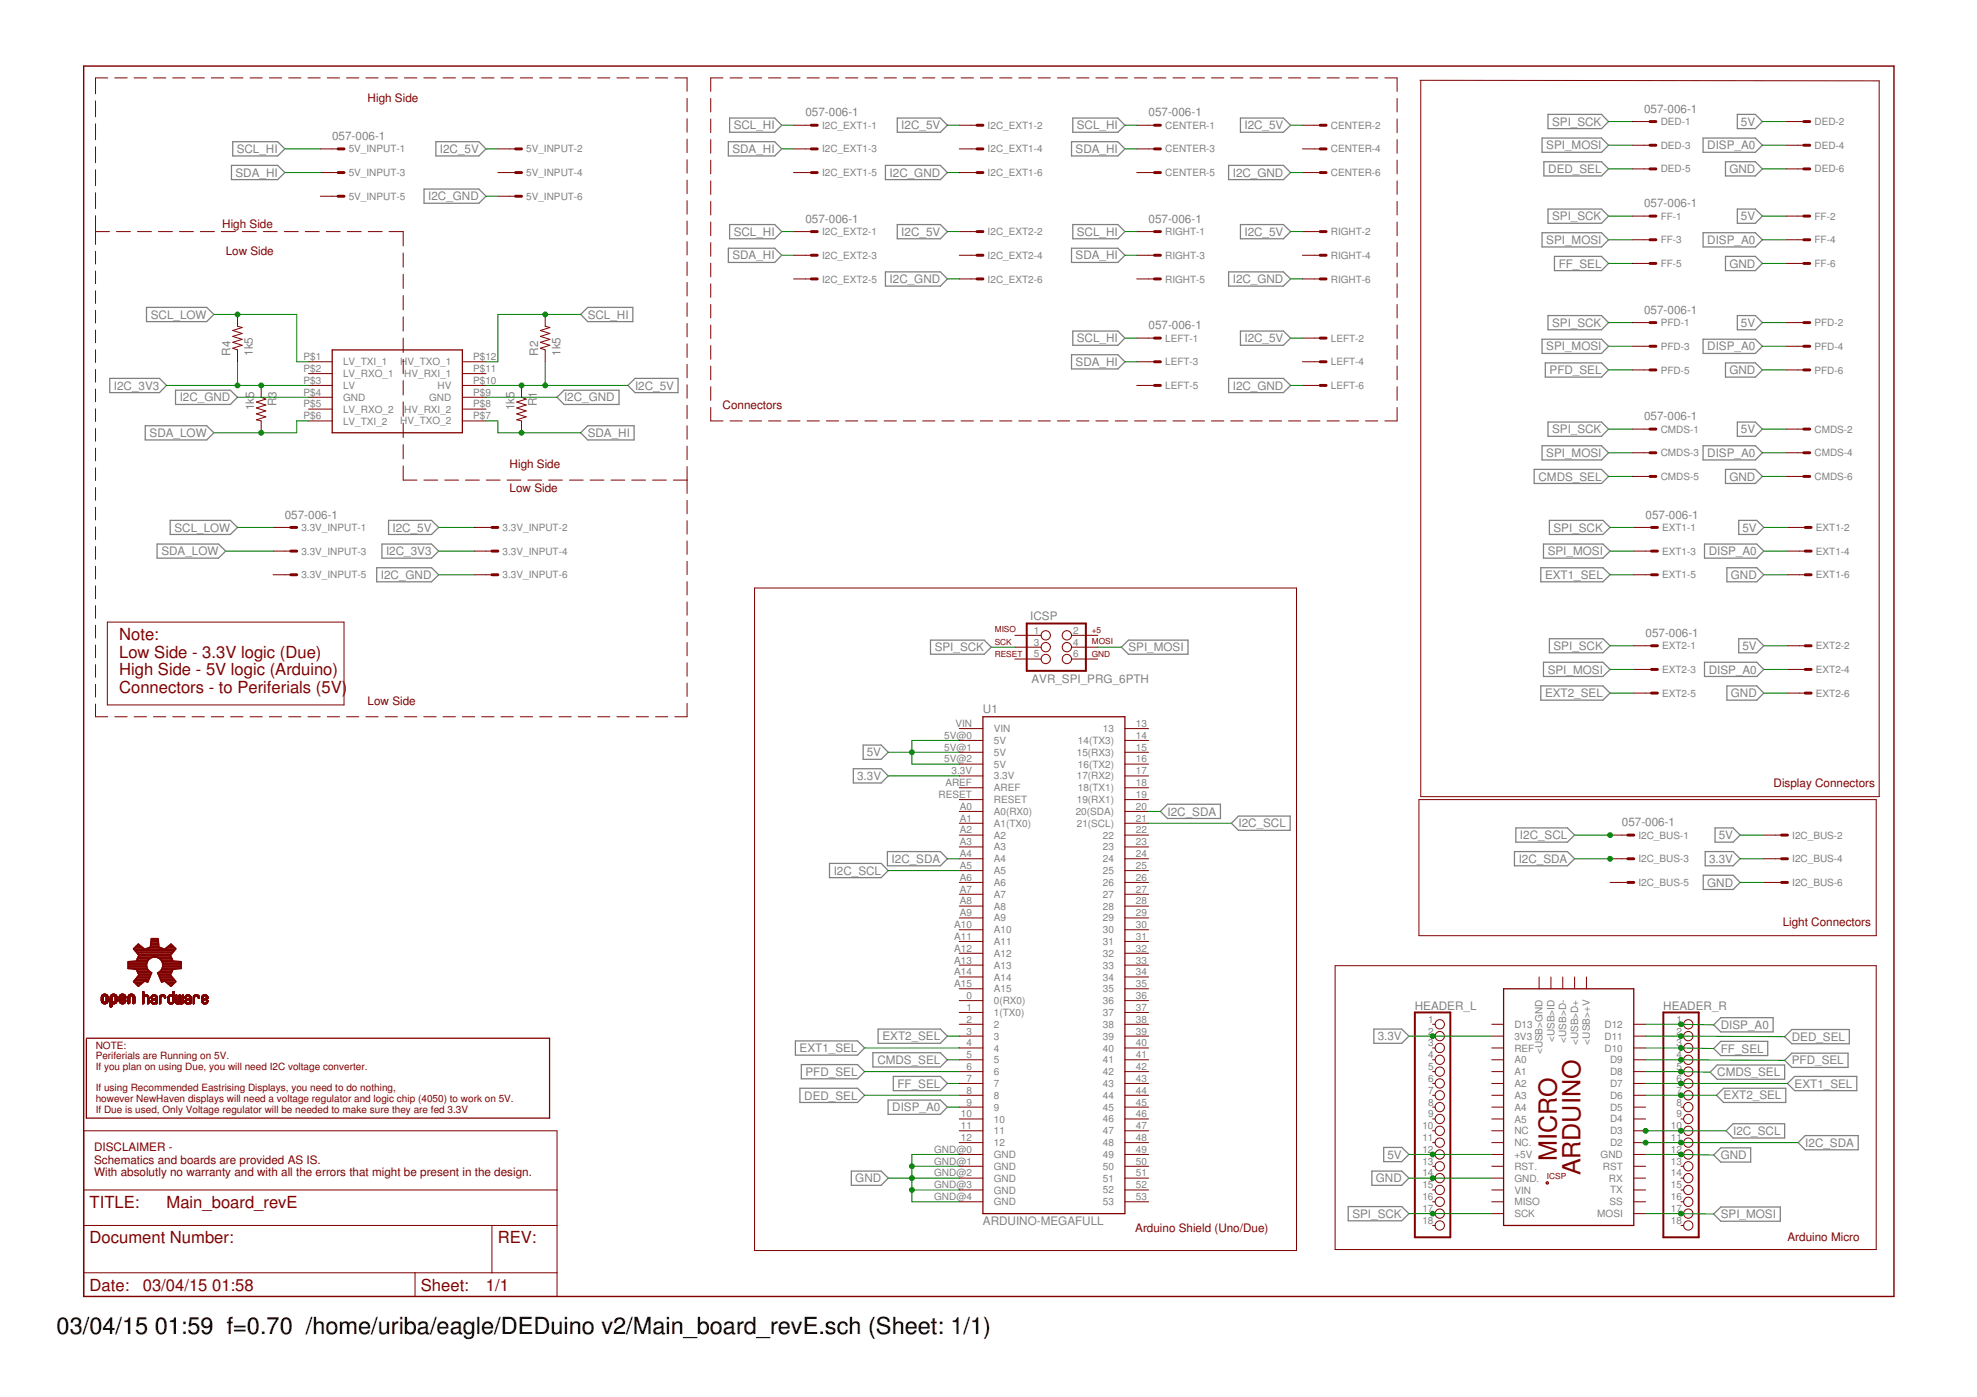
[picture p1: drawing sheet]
<svg xmlns="http://www.w3.org/2000/svg" width="297mm" height="210mm" viewBox="0 0 297 210" stroke-linecap="round" stroke-linejoin="round" font-family="sans-serif">
<defs><g id="words">
<g font-size="3.8" fill="#800000">
<text x="233.9" y="174.5" transform="rotate(-90 233.9 174.5)">MICRO</text>
<text x="237.5" y="176.6" transform="rotate(-90 237.5 176.6)">ARDUINO</text>
</g>
<g font-size="3.5">
<text x="8.5" y="200.4">03/04/15</text>
<text x="23.2" y="200.4">01:59 f=0.70 /home/uriba/eagle/DEDuino v2/Main_board_revE.sch (Sheet: 1/1)</text>
</g>
<g font-size="2.5" fill="#800000">
<text x="17.9" y="96.1">Note:</text>
<text x="17.9" y="98.8">Low Side - 3.3V logic (Due)</text>
<text x="17.9" y="101.5">High Side - 5V logic (Arduino)</text>
<text x="17.9" y="104.1">Connectors - to Periferials (5V)</text>
<text x="13.5" y="181.5">TITLE:</text>
<text x="25" y="181.5">Main_board_revE</text>
<text x="13.5" y="186.8">Document Number:</text>
<text x="74.8" y="186.8">REV:</text>
<text x="13.5" y="193.9">Date:</text>
<text x="21.5" y="193.9">03/04/15</text>
<text x="31.9" y="193.9">01:58</text>
<text x="63.2" y="193.9">Sheet:</text>
<text x="73" y="193.9">1/1</text>
</g>
<g font-size="1.8" fill="#800000">
<text x="55.2" y="15.3">High Side</text>
<text x="33.4" y="34.3">High Side</text>
<text x="33.9" y="38.4">Low Side</text>
<text x="108.6" y="61.5">Connectors</text>
<text x="76.6" y="70.4">High Side</text>
<text x="76.6" y="73.9">Low Side</text>
<text x="55.2" y="105.9">Low Side</text>
<text x="266.5" y="118.3">Display Connectors</text>
<text x="267.8" y="139.2">Light Connectors</text>
<text x="14.1" y="173">DISCLAIMER -</text>
<text x="14.1" y="174.8">Schematics and boards are provided AS IS.</text>
<text x="14.1" y="176.7">With absolutly no warranty and with all the errors that might be present in the design.</text>
<text x="170.6" y="185">Arduino Shield (Uno/Due)</text>
<text x="268.6" y="186.5">Arduino Micro</text>
</g>
<g font-size="1.8" fill="#808080">
<text x="121" y="17.5">057-006-1</text>
<text x="172.6" y="17.5">057-006-1</text>
<text x="247" y="16.9">057-006-1</text>
<text x="35.6" y="23">SCL_HI</text>
<text x="49.9" y="21">057-006-1</text>
<text x="66.1" y="23">I2C_5V</text>
<text x="110" y="23">SDA_HI</text>
<text x="110.2" y="19.4">SCL_HI</text>
<text x="135.4" y="19.4">I2C_5V</text>
<text x="161.6" y="23">SDA_HI</text>
<text x="161.8" y="19.4">SCL_HI</text>
<text x="187" y="19.4">I2C_5V</text>
<text x="232.3" y="22.4">SPI_MOSI</text>
<text x="233.2" y="18.9">SPI_SCK</text>
<text x="256.5" y="22.4">DISP_A0</text>
<text x="261.6" y="18.9">5V</text>
<text x="35.4" y="26.5">SDA_HI</text>
<text x="133.7" y="26.5">I2C_GND</text>
<text x="185.2" y="26.5">I2C_GND</text>
<text x="232.6" y="26">DED_SEL</text>
<text x="259.8" y="26">GND</text>
<text x="64.3" y="30.1">I2C_GND</text>
<text x="110.2" y="35.4">SCL_HI</text>
<text x="121" y="33.5">057-006-1</text>
<text x="135.4" y="35.4">I2C_5V</text>
<text x="161.8" y="35.4">SCL_HI</text>
<text x="172.6" y="33.5">057-006-1</text>
<text x="187" y="35.4">I2C_5V</text>
<text x="233.2" y="33.1">SPI_SCK</text>
<text x="247" y="31.1">057-006-1</text>
<text x="261.6" y="33.1">5V</text>
<text x="110" y="39">SDA_HI</text>
<text x="161.6" y="39">SDA_HI</text>
<text x="232.3" y="36.7">SPI_MOSI</text>
<text x="234.2" y="40.2">FF_SEL</text>
<text x="256.5" y="36.7">DISP_A0</text>
<text x="259.8" y="40.2">GND</text>
<text x="22.7" y="47.9">SCL_LOW</text>
<text x="88.3" y="47.9">SCL_HI</text>
<text x="133.7" y="42.5">I2C_GND</text>
<text x="185.2" y="42.5">I2C_GND</text>
<text x="247" y="47.1">057-006-1</text>
<text x="34.6" y="53.5" transform="rotate(-90 34.6 53.5)">R4</text>
<text x="38" y="53.5" transform="rotate(-90 38 53.5)">1k5</text>
<text x="80.9" y="53.5" transform="rotate(-90 80.9 53.5)">R2</text>
<text x="84.2" y="53.5" transform="rotate(-90 84.2 53.5)">1k5</text>
<text x="161.8" y="51.4">SCL_HI</text>
<text x="172.6" y="49.5">057-006-1</text>
<text x="187" y="51.4">I2C_5V</text>
<text x="232.3" y="52.7">SPI_MOSI</text>
<text x="233.2" y="49.1">SPI_SCK</text>
<text x="256.5" y="52.7">DISP_A0</text>
<text x="261.6" y="49.1">5V</text>
<text x="17.1" y="58.5">I2C_3V3</text>
<text x="95.4" y="58.5">I2C_5V</text>
<text x="161.6" y="55">SDA_HI</text>
<text x="185.2" y="58.5">I2C_GND</text>
<text x="232.8" y="56.2">PFD_SEL</text>
<text x="259.8" y="56.2">GND</text>
<text x="22.5" y="65.7">SDA_LOW</text>
<text x="27" y="60.3">I2C_GND</text>
<text x="38.2" y="61.6" transform="rotate(-90 38.2 61.6)">1k5</text>
<text x="41.5" y="61.1" transform="rotate(-90 41.5 61.1)">R3</text>
<text x="77.3" y="61.6" transform="rotate(-90 77.3 61.6)">1k5</text>
<text x="80.6" y="61.1" transform="rotate(-90 80.6 61.1)">R1</text>
<text x="84.8" y="60.3">I2C_GND</text>
<text x="88.3" y="65.7">SDA_HI</text>
<text x="233.2" y="65.1">SPI_SCK</text>
<text x="247" y="63.1">057-006-1</text>
<text x="261.6" y="65.1">5V</text>
<text x="232.3" y="68.7">SPI_MOSI</text>
<text x="256.5" y="68.7">DISP_A0</text>
<text x="42.8" y="77.9">057-006-1</text>
<text x="231.2" y="72.2">CMDS_SEL</text>
<text x="247.2" y="77.9">057-006-1</text>
<text x="259.8" y="72.2">GND</text>
<text x="24.2" y="83.4">SDA_LOW</text>
<text x="26.2" y="79.9">SCL_LOW</text>
<text x="58" y="83.4">I2C_3V3</text>
<text x="59" y="79.9">I2C_5V</text>
<text x="232.5" y="83.4">SPI_MOSI</text>
<text x="233.4" y="79.9">SPI_SCK</text>
<text x="256.7" y="83.4">DISP_A0</text>
<text x="261.8" y="79.9">5V</text>
<text x="57.2" y="87">I2C_GND</text>
<text x="232.1" y="87">EXT1_SEL</text>
<text x="260.1" y="87">GND</text>
<text x="154.8" y="93.2">ICSP</text>
<text x="247.2" y="95.7">057-006-1</text>
<text x="140.4" y="97.9">SPI_SCK</text>
<text x="169.5" y="97.9">SPI_MOSI</text>
<text x="232.5" y="101.2">SPI_MOSI</text>
<text x="233.4" y="97.7">SPI_SCK</text>
<text x="256.7" y="101.2">DISP_A0</text>
<text x="261.8" y="97.7">5V</text>
<text x="147.7" y="107.2">U1</text>
<text x="155" y="102.6">AVR_SPI_PRG_6PTH</text>
<text x="232.1" y="104.8">EXT2_SEL</text>
<text x="260.1" y="104.8">GND</text>
<text x="130.2" y="113.7">5V</text>
<text x="128.8" y="117.2">3.3V</text>
<text x="175.4" y="122.5">I2C_SDA</text>
<text x="186.1" y="124.3">I2C_SCL</text>
<text x="243.7" y="124.1">057-006-1</text>
<text x="125.3" y="131.4">I2C_SCL</text>
<text x="134" y="129.7">I2C_SDA</text>
<text x="228.2" y="129.7">I2C_SDA</text>
<text x="228.4" y="126.1">I2C_SCL</text>
<text x="256.8" y="129.7">3.3V</text>
<text x="258.2" y="126.1">5V</text>
<text x="256.5" y="133.2">GND</text>
<text x="212.6" y="151.7">HEADER_L</text>
<text x="249.9" y="151.7">HEADER_R</text>
<text x="258.5" y="154.6">DISP_A0</text>
<text x="120.1" y="158.1">EXT1_SEL</text>
<text x="121" y="161.6">PFD_SEL</text>
<text x="131.8" y="159.9">CMDS_SEL</text>
<text x="132.6" y="156.3">EXT2_SEL</text>
<text x="207" y="156.3">3.3V</text>
<text x="258" y="161.7">CMDS_SEL</text>
<text x="258.5" y="158.2">FF_SEL</text>
<text x="269.2" y="156.4">DED_SEL</text>
<text x="269.2" y="159.9">PFD_SEL</text>
<text x="120.8" y="165.2">DED_SEL</text>
<text x="134.1" y="167">DISP_A0</text>
<text x="134.8" y="163.4">FF_SEL</text>
<text x="259" y="165.2">EXT2_SEL</text>
<text x="269.6" y="163.4">EXT1_SEL</text>
<text x="260.4" y="170.5">I2C_SCL</text>
<text x="271.2" y="172.3">I2C_SDA</text>
<text x="128.5" y="177.6">GND</text>
<text x="206.7" y="177.6">GND</text>
<text x="208.5" y="174.1">5V</text>
<text x="258.5" y="174.2">GND</text>
<text x="147.7" y="184.1">ARDUINO-MEGAFULL</text>
<text x="203.2" y="183">SPI_SCK</text>
<text x="258.5" y="183">SPI_MOSI</text>
</g>
<g font-size="1.5" fill="#808080">
<text x="52.4" y="22.9">5V_INPUT-1</text>
<text x="79.1" y="22.9">5V_INPUT-2</text>
<text x="123.5" y="19.3">I2C_EXT1-1</text>
<text x="123.5" y="22.9">I2C_EXT1-3</text>
<text x="148.4" y="19.3">I2C_EXT1-2</text>
<text x="148.4" y="22.9">I2C_EXT1-4</text>
<text x="175.1" y="19.3">CENTER-1</text>
<text x="175.1" y="22.9">CENTER-3</text>
<text x="199.9" y="19.3">CENTER-2</text>
<text x="199.9" y="22.9">CENTER-4</text>
<text x="249.5" y="18.8">DED-1</text>
<text x="249.5" y="22.3">DED-3</text>
<text x="272.6" y="18.8">DED-2</text>
<text x="272.6" y="22.3">DED-4</text>
<text x="52.4" y="26.5">5V_INPUT-3</text>
<text x="79.1" y="26.5">5V_INPUT-4</text>
<text x="123.5" y="26.5">I2C_EXT1-5</text>
<text x="148.4" y="26.5">I2C_EXT1-6</text>
<text x="175.1" y="26.5">CENTER-5</text>
<text x="199.9" y="26.5">CENTER-6</text>
<text x="249.5" y="25.9">DED-5</text>
<text x="272.6" y="25.9">DED-6</text>
<text x="52.4" y="30">5V_INPUT-5</text>
<text x="79.1" y="30">5V_INPUT-6</text>
<text x="123.5" y="35.3">I2C_EXT2-1</text>
<text x="148.4" y="35.3">I2C_EXT2-2</text>
<text x="175.1" y="35.3">RIGHT-1</text>
<text x="199.9" y="35.3">RIGHT-2</text>
<text x="249.5" y="33">FF-1</text>
<text x="272.6" y="33">FF-2</text>
<text x="123.5" y="38.9">I2C_EXT2-3</text>
<text x="148.4" y="38.9">I2C_EXT2-4</text>
<text x="175.1" y="38.9">RIGHT-3</text>
<text x="199.9" y="38.9">RIGHT-4</text>
<text x="249.5" y="36.6">FF-3</text>
<text x="249.5" y="40.1">FF-5</text>
<text x="272.6" y="36.6">FF-4</text>
<text x="272.6" y="40.1">FF-6</text>
<text x="123.5" y="42.5">I2C_EXT2-5</text>
<text x="148.4" y="42.5">I2C_EXT2-6</text>
<text x="175.1" y="42.5">RIGHT-5</text>
<text x="199.9" y="42.5">RIGHT-6</text>
<text x="175.1" y="51.3">LEFT-1</text>
<text x="199.9" y="51.3">LEFT-2</text>
<text x="249.5" y="49">PFD-1</text>
<text x="249.5" y="52.6">PFD-3</text>
<text x="272.6" y="49">PFD-2</text>
<text x="272.6" y="52.6">PFD-4</text>
<text x="45.6" y="54.1">P$1</text>
<text x="45.6" y="57.7">P$3</text>
<text x="45.6" y="55.9">P$2</text>
<text x="45.6" y="59.4">P$4</text>
<text x="51.5" y="54.9">LV_TXI_1</text>
<text x="51.5" y="58.5">LV</text>
<text x="51.5" y="56.7">LV_RXO_1</text>
<text x="60.1" y="54.9">HV_TXO_1</text>
<text x="60.7" y="56.7">HV_RXI_1</text>
<text x="65.7" y="58.4">HV</text>
<text x="71.1" y="54.1">P$12</text>
<text x="71.1" y="55.9">P$11</text>
<text x="71.1" y="57.7">P$10</text>
<text x="71.1" y="59.4">P$9</text>
<text x="175.1" y="54.9">LEFT-3</text>
<text x="175.1" y="58.5">LEFT-5</text>
<text x="199.9" y="54.9">LEFT-4</text>
<text x="199.9" y="58.5">LEFT-6</text>
<text x="249.5" y="56.1">PFD-5</text>
<text x="272.6" y="56.1">PFD-6</text>
<text x="45.6" y="61.2">P$5</text>
<text x="45.6" y="63">P$6</text>
<text x="51.5" y="60.2">GND</text>
<text x="51.5" y="62">LV_RXO_2</text>
<text x="51.5" y="63.8">LV_TXI_2</text>
<text x="60.1" y="63.8">HV_TXO_2</text>
<text x="60.7" y="62">HV_RXI_2</text>
<text x="64.5" y="60.2">GND</text>
<text x="71.1" y="61.2">P$8</text>
<text x="71.1" y="63">P$7</text>
<text x="249.5" y="65">CMDS-1</text>
<text x="272.6" y="65">CMDS-2</text>
<text x="249.5" y="68.6">CMDS-3</text>
<text x="272.6" y="68.6">CMDS-4</text>
<text x="249.5" y="72.1">CMDS-5</text>
<text x="272.6" y="72.1">CMDS-6</text>
<text x="45.3" y="79.8">3.3V_INPUT-1</text>
<text x="45.3" y="83.3">3.3V_INPUT-3</text>
<text x="75.5" y="79.8">3.3V_INPUT-2</text>
<text x="75.5" y="83.3">3.3V_INPUT-4</text>
<text x="249.7" y="79.8">EXT1-1</text>
<text x="249.7" y="83.3">EXT1-3</text>
<text x="272.8" y="79.8">EXT1-2</text>
<text x="272.8" y="83.3">EXT1-4</text>
<text x="45.3" y="86.9">3.3V_INPUT-5</text>
<text x="75.5" y="86.9">3.3V_INPUT-6</text>
<text x="249.7" y="86.9">EXT1-5</text>
<text x="272.8" y="86.9">EXT1-6</text>
<text x="155.4" y="95.2">1</text>
<text x="161.2" y="95.2">2</text>
<text x="155.4" y="97">3</text>
<text x="155.4" y="98.8">5</text>
<text x="161.2" y="97">4</text>
<text x="161.2" y="98.8">6</text>
<text x="249.7" y="97.6">EXT2-1</text>
<text x="249.7" y="101.1">EXT2-3</text>
<text x="272.8" y="97.6">EXT2-2</text>
<text x="272.8" y="101.1">EXT2-4</text>
<text x="249.7" y="104.7">EXT2-5</text>
<text x="272.8" y="104.7">EXT2-6</text>
<text x="141.9" y="111">5V@0</text>
<text x="141.9" y="112.8">5V@1</text>
<text x="143.5" y="109.2">VIN</text>
<text x="149.3" y="111.8">5V</text>
<text x="149.3" y="113.6">5V</text>
<text x="149.3" y="110">VIN</text>
<text x="161.8" y="113.5">15(RX3)</text>
<text x="162" y="111.8">14(TX3)</text>
<text x="165.7" y="110">13</text>
<text x="170.7" y="109.2">13</text>
<text x="170.7" y="112.8">15</text>
<text x="170.7" y="111">14</text>
<text x="141" y="119.9">RESET</text>
<text x="141.9" y="114.6">5V@2</text>
<text x="142" y="118.1">AREF</text>
<text x="143" y="116.3">3.3V</text>
<text x="149.3" y="115.3">5V</text>
<text x="149.3" y="117.1">3.3V</text>
<text x="149.3" y="118.9">AREF</text>
<text x="161.8" y="117.1">17(RX2)</text>
<text x="162" y="115.3">16(TX2)</text>
<text x="162" y="118.9">18(TX1)</text>
<text x="170.7" y="114.6">16</text>
<text x="170.7" y="116.3">17</text>
<text x="170.7" y="118.1">18</text>
<text x="170.7" y="119.9">19</text>
<text x="144.2" y="121.7">A0</text>
<text x="144.2" y="123.4">A1</text>
<text x="144.2" y="125.2">A2</text>
<text x="149.3" y="120.7">RESET</text>
<text x="149.3" y="122.4">A0(RX0)</text>
<text x="149.3" y="124.2">A1(TX0)</text>
<text x="161.6" y="122.4">20(SDA)</text>
<text x="161.8" y="124.2">21(SCL)</text>
<text x="161.8" y="120.7">19(RX1)</text>
<text x="165.7" y="126">22</text>
<text x="170.7" y="125.2">22</text>
<text x="170.7" y="123.4">21</text>
<text x="170.7" y="121.7">20</text>
<text x="144.2" y="127">A3</text>
<text x="144.2" y="128.8">A4</text>
<text x="144.2" y="130.6">A5</text>
<text x="149.3" y="126">A2</text>
<text x="149.3" y="127.8">A3</text>
<text x="149.3" y="129.6">A4</text>
<text x="149.3" y="131.3">A5</text>
<text x="165.7" y="127.8">23</text>
<text x="165.7" y="129.5">24</text>
<text x="165.7" y="131.3">25</text>
<text x="170.7" y="127">23</text>
<text x="170.7" y="128.8">24</text>
<text x="170.7" y="130.6">25</text>
<text x="246.2" y="126">I2C_BUS-1</text>
<text x="246.2" y="129.6">I2C_BUS-3</text>
<text x="269.3" y="126">I2C_BUS-2</text>
<text x="269.3" y="129.6">I2C_BUS-4</text>
<text x="144.2" y="132.3">A6</text>
<text x="144.2" y="134.1">A7</text>
<text x="144.2" y="135.9">A8</text>
<text x="144.2" y="137.7">A9</text>
<text x="149.3" y="133.1">A6</text>
<text x="149.3" y="134.9">A7</text>
<text x="149.3" y="136.7">A8</text>
<text x="165.7" y="133.1">26</text>
<text x="165.7" y="134.9">27</text>
<text x="165.7" y="136.7">28</text>
<text x="170.7" y="132.3">26</text>
<text x="170.7" y="134.1">27</text>
<text x="170.7" y="135.9">28</text>
<text x="170.7" y="137.7">29</text>
<text x="246.2" y="133.1">I2C_BUS-5</text>
<text x="269.3" y="133.1">I2C_BUS-6</text>
<text x="143.4" y="139.4">A10</text>
<text x="143.4" y="141.2">A11</text>
<text x="143.4" y="143">A12</text>
<text x="149.3" y="138.4">A9</text>
<text x="149.3" y="140.2">A10</text>
<text x="149.3" y="142">A11</text>
<text x="149.3" y="143.8">A12</text>
<text x="165.7" y="138.4">29</text>
<text x="165.7" y="140.2">30</text>
<text x="165.7" y="142">31</text>
<text x="165.7" y="143.8">32</text>
<text x="170.7" y="139.4">30</text>
<text x="170.7" y="141.2">31</text>
<text x="170.7" y="143">32</text>
<text x="143.4" y="144.8">A13</text>
<text x="143.4" y="146.6">A14</text>
<text x="143.4" y="148.3">A15</text>
<text x="149.3" y="145.6">A13</text>
<text x="149.3" y="147.3">A14</text>
<text x="149.3" y="149.1">A15</text>
<text x="165.7" y="145.5">33</text>
<text x="165.7" y="147.3">34</text>
<text x="165.7" y="149.1">35</text>
<text x="170.7" y="144.8">33</text>
<text x="170.7" y="146.6">34</text>
<text x="170.7" y="148.3">35</text>
<text x="145.2" y="151.9">1</text>
<text x="145.2" y="153.7">2</text>
<text x="145.2" y="155.4">3</text>
<text x="145.2" y="150.1">0</text>
<text x="149.3" y="152.7">1(TX0)</text>
<text x="149.3" y="154.4">2</text>
<text x="149.3" y="150.9">0(RX0)</text>
<text x="165.7" y="150.9">36</text>
<text x="165.7" y="152.7">37</text>
<text x="165.7" y="154.4">38</text>
<text x="170.7" y="150.1">36</text>
<text x="170.7" y="151.9">37</text>
<text x="170.7" y="153.7">38</text>
<text x="170.7" y="155.4">39</text>
<text x="214.6" y="153.7">1</text>
<text x="214.6" y="155.4">2</text>
<text x="227.5" y="154.4">D13</text>
<text x="241.1" y="154.4">D12</text>
<text x="251.9" y="153.7">1</text>
<text x="251.9" y="155.4">2</text>
<text x="145.2" y="157.2">4</text>
<text x="145.2" y="159">5</text>
<text x="145.2" y="160.8">6</text>
<text x="149.3" y="156.2">3</text>
<text x="149.3" y="158">4</text>
<text x="149.3" y="159.8">5</text>
<text x="149.3" y="161.6">6</text>
<text x="165.7" y="158">40</text>
<text x="165.7" y="156.2">39</text>
<text x="165.7" y="159.8">41</text>
<text x="165.7" y="161.5">42</text>
<text x="170.7" y="157.2">40</text>
<text x="170.7" y="159">41</text>
<text x="170.7" y="160.8">42</text>
<text x="214.6" y="157.2">3</text>
<text x="214.6" y="159">4</text>
<text x="214.6" y="160.8">5</text>
<text x="227.5" y="161.6">A1</text>
<text x="227.5" y="159.8">A0</text>
<text x="227.5" y="158">REF</text>
<text x="227.5" y="156.2">3V3</text>
<text x="231.8" y="158.4" transform="rotate(-90 231.8 158.4)">&lt;USB&gt;GND</text>
<text x="233.5" y="156.6" transform="rotate(-90 233.5 156.6)">&lt;USB&gt;ID</text>
<text x="235.3" y="156.6" transform="rotate(-90 235.3 156.6)">&lt;USB&gt;D-</text>
<text x="237.1" y="157" transform="rotate(-90 237.1 157)">&lt;USB&gt;D+</text>
<text x="238.9" y="156.9" transform="rotate(-90 238.9 156.9)">&lt;USB&gt;+V</text>
<text x="241.1" y="156.2">D11</text>
<text x="241.1" y="158">D10</text>
<text x="241.9" y="159.8">D9</text>
<text x="241.9" y="161.5">D8</text>
<text x="251.9" y="157.2">3</text>
<text x="251.9" y="159">4</text>
<text x="251.9" y="160.8">5</text>
<text x="144.4" y="167.9">10</text>
<text x="145.2" y="162.6">7</text>
<text x="145.2" y="164.3">8</text>
<text x="145.2" y="166.1">9</text>
<text x="149.3" y="163.3">7</text>
<text x="149.3" y="165.1">8</text>
<text x="149.3" y="166.9">9</text>
<text x="165.7" y="163.3">43</text>
<text x="165.7" y="165.1">44</text>
<text x="165.7" y="166.9">45</text>
<text x="170.7" y="162.6">43</text>
<text x="170.7" y="164.3">44</text>
<text x="170.7" y="166.1">45</text>
<text x="170.7" y="167.9">46</text>
<text x="214.6" y="162.6">6</text>
<text x="214.6" y="164.3">7</text>
<text x="214.6" y="166.1">8</text>
<text x="214.6" y="167.9">9</text>
<text x="227.5" y="166.9">A4</text>
<text x="227.5" y="165.1">A3</text>
<text x="227.5" y="163.3">A2</text>
<text x="241.9" y="163.3">D7</text>
<text x="241.9" y="165.1">D6</text>
<text x="241.9" y="166.9">D5</text>
<text x="251.9" y="162.6">6</text>
<text x="251.9" y="164.3">7</text>
<text x="251.9" y="166.1">8</text>
<text x="251.9" y="167.9">9</text>
<text x="140.4" y="173.2">GND@0</text>
<text x="144.4" y="169.7">11</text>
<text x="144.4" y="171.4">12</text>
<text x="149.3" y="168.7">10</text>
<text x="149.3" y="170.4">11</text>
<text x="149.3" y="172.2">12</text>
<text x="149.3" y="174">GND</text>
<text x="165.7" y="168.7">46</text>
<text x="165.7" y="170.4">47</text>
<text x="165.7" y="172.2">48</text>
<text x="165.7" y="174">49</text>
<text x="170.7" y="169.7">47</text>
<text x="170.7" y="171.4">48</text>
<text x="170.7" y="173.2">49</text>
<text x="213.7" y="169.7">10</text>
<text x="213.7" y="171.4">11</text>
<text x="213.7" y="173.2">12</text>
<text x="227.5" y="174">+5V</text>
<text x="227.5" y="168.7">A5</text>
<text x="227.5" y="172.2">NC.</text>
<text x="227.5" y="170.4">NC</text>
<text x="240.5" y="174">GND</text>
<text x="241.9" y="168.7">D4</text>
<text x="241.9" y="170.4">D3</text>
<text x="241.9" y="172.2">D2</text>
<text x="251" y="169.7">10</text>
<text x="251" y="171.4">11</text>
<text x="251" y="173.2">12</text>
<text x="140.4" y="175">GND@1</text>
<text x="140.4" y="176.8">GND@2</text>
<text x="140.4" y="178.5">GND@3</text>
<text x="149.3" y="175.8">GND</text>
<text x="149.3" y="177.6">GND</text>
<text x="149.3" y="179.3">GND</text>
<text x="165.7" y="179.3">52</text>
<text x="165.7" y="177.5">51</text>
<text x="165.7" y="175.8">50</text>
<text x="170.7" y="178.5">52</text>
<text x="170.7" y="176.8">51</text>
<text x="170.7" y="175">50</text>
<text x="213.7" y="175">13</text>
<text x="213.7" y="176.8">14</text>
<text x="213.7" y="178.5">15</text>
<text x="227.5" y="175.8">RST.</text>
<text x="227.5" y="177.6">GND.</text>
<text x="227.5" y="179.3">VIN</text>
<text x="240.8" y="175.8">RST</text>
<text x="241.7" y="177.5">RX</text>
<text x="241.9" y="179.3">TX</text>
<text x="251" y="175">13</text>
<text x="251" y="176.8">14</text>
<text x="251" y="178.5">15</text>
<text x="140.4" y="180.3">GND@4</text>
<text x="149.3" y="181.1">GND</text>
<text x="165.7" y="181.1">53</text>
<text x="170.7" y="180.3">53</text>
<text x="213.7" y="180.3">16</text>
<text x="213.7" y="182.1">17</text>
<text x="213.7" y="183.9">18</text>
<text x="227.5" y="181.1">MISO</text>
<text x="227.5" y="182.9">SCK</text>
<text x="240" y="182.9">MOSI</text>
<text x="241.8" y="181.1">SS</text>
<text x="251" y="180.3">16</text>
<text x="251" y="182.1">17</text>
<text x="251" y="183.9">18</text>
</g>
<g font-size="1.5" fill="#800000">
<text x="14.4" y="157.6">NOTE:</text>
<text x="14.4" y="159.2">Periferials are Running on 5V.</text>
<text x="14.4" y="160.8">If you plan on using Due, you will need I2C voltage converter.</text>
<text x="14.4" y="164">If using Recommended Eastrising Displays, you need to do nothing,</text>
<text x="14.4" y="165.6">however NewHaven displays will need a voltage regulator and logic chip (4050) to work on 5V.</text>
<text x="14.4" y="167.2">If Due is used, Only Voltage regulator will be needed to make sure they are fed 3.3V</text>
</g>
<g font-size="1.2" fill="#800000">
<text x="149.5" y="94.9">MISO</text>
<text x="164" y="95.1">+5</text>
<text x="149.5" y="98.7">RESET</text>
<text x="149.5" y="96.9">SCK</text>
<text x="164" y="96.8">MOSI</text>
<text x="164" y="98.7">GND</text>
<text x="232.4" y="177.2">ICSP</text>
</g>
</g></defs>
<g fill="none" stroke="#808080" stroke-width=".19">
<path d="M109.6 17.7h6.8l1.1 1.1-1.1 1.1h-6.8zM134.8 17.7h6.5l1 1.1-1 1.1h-6.5zM161.2 17.7h6.8l1 1.1-1 1.1h-6.8zM186.4 17.7h6.4l1.1 1.1-1.1 1.1h-6.4zM232.6 17.2h8l1.1 1.1-1.1 1h-8zM261 17.2h2.7l1.1 1.1-1.1 1h-2.7zM34.8 24.8h6.9l1.1 1.1-1.1 1.1h-6.9zM35 21.3h6.7l1.1 1.1-1.1 1h-6.7zM63.7 28.4h8.2l1.1 1.1-1.1 1h-8.2zM65.5 21.3h6.4l1.1 1.1-1.1 1h-6.4zM109.4 21.3h7l1.1 1.1-1.1 1h-7zM109.4 37.3h7l1.1 1.1-1.1 1h-7z"/>
<path d="M109.6 33.7h6.8l1.1 1.1-1.1 1.1h-6.8zM133 24.8h8.3l1 1.1-1 1.1h-8.3zM134.8 33.7h6.5l1 1.1-1 1.1h-6.5zM161 21.3h7l1 1.1-1 1h-7zM161 37.3h7l1 1.1-1 1h-7zM161.2 33.7h6.8l1 1.1-1 1.1h-6.8zM184.6 24.8h8.2l1.1 1.1-1.1 1.1h-8.2zM186.4 33.7h6.4l1.1 1.1-1.1 1.1h-6.4zM231.7 20.7h8.9l1.1 1.1-1.1 1.1h-8.9zM231.7 35h8.9l1.1 1-1.1 1.1h-8.9zM232 24.3h8.6l1.1 1.1-1.1 1h-8.6zM232.6 31.4h8l1.1 1.1-1.1 1h-8z"/>
<path d="M233.6 38.5h7l1.1 1.1-1.1 1.1h-7zM255.9 20.7h7.8l1.1 1.1-1.1 1.1h-7.8zM255.9 35h7.8l1.1 1-1.1 1.1h-7.8zM259.2 24.3h4.5l1.1 1.1-1.1 1h-4.5zM259.2 38.5h4.5l1.1 1.1-1.1 1.1h-4.5zM261 31.4h2.7l1.1 1.1-1.1 1h-2.7zM16.5 56.9h7.5l1 1-1 1.1h-7.5zM22 46.2h9.1l1 1-1 1.1h-9.1zM26.4 58.6h8.2l1.1 1.1-1.1 1.1h-8.2zM83.7 59.7l1.1-1.1h8.2v2.2h-8.2zM87.2 47.2l1.1-1h6.8v2.1h-6.8zM94.3 57.9l1.1-1h6.5v2.1h-6.5z"/>
<path d="M133 40.9h8.3l1 1-1 1.1h-8.3zM161 53.3h7l1 1.1-1 1h-7zM161.2 49.7h6.8l1 1.1-1 1.1h-6.8zM184.6 56.9h8.2l1.1 1-1.1 1.1h-8.2zM184.6 40.9h8.2l1.1 1-1.1 1.1h-8.2zM186.4 49.7h6.4l1.1 1.1-1.1 1.1h-6.4zM231.7 51h8.9l1.1 1-1.1 1.1h-8.9zM232.2 54.5h8.4l1.1 1.1-1.1 1.1h-8.4zM232.6 47.4h8l1.1 1.1-1.1 1.1h-8zM255.9 51h7.8l1.1 1-1.1 1.1h-7.8zM259.2 54.5h4.5l1.1 1.1-1.1 1.1h-4.5zM261 47.4h2.7l1.1 1.1-1.1 1.1h-2.7z"/>
<path d="M21.8 64h9.3l1 1-1 1.1h-9.3zM25.6 78.2h9l1.1 1-1.1 1.1h-9zM58.4 78.2h6.4l1.1 1-1.1 1.1h-6.4zM87.2 65l1.1-1h7v2.1h-7zM230.5 70.5h10.1l1.1 1.1-1.1 1h-10.1zM231.7 67h8.9l1.1 1-1.1 1.1h-8.9zM232.6 63.4h8l1.1 1.1-1.1 1.1h-8zM232.8 78.2h8l1.1 1-1.1 1.1h-8zM255.9 67h7.8l1.1 1-1.1 1.1h-7.8zM259.2 70.5h4.5l1.1 1.1-1.1 1h-4.5zM261 63.4h2.7l1.1 1.1-1.1 1.1h-2.7zM261.2 78.2h2.7l1.1 1-1.1 1.1h-2.7z"/>
<path d="M23.6 81.7h9.2l1.1 1.1-1.1 1.1h-9.2zM56.6 85.3h8.2l1.1 1.1-1.1 1h-8.2zM57.4 81.7h7.4l1.1 1.1-1.1 1.1h-7.4zM139.8 96.2h8.1l1 1-1 1.1h-8.1zM168.5 97.2l1-1h9v2.1h-9zM231.5 85.3h9.3l1.1 1.1-1.1 1h-9.3zM231.9 81.7h8.9l1.1 1.1-1.1 1.1h-8.9zM231.9 99.5h8.9l1.1 1.1-1.1 1h-8.9zM232.8 96h8l1.1 1-1.1 1.1h-8zM256.1 81.7h7.8l1.1 1.1-1.1 1.1h-7.8zM256.1 99.5h7.8l1.1 1.1-1.1 1h-7.8zM259.5 85.3h4.4l1.1 1.1-1.1 1h-4.4z"/>
<path d="M261.2 96h2.7l1.1 1-1.1 1.1h-2.7zM128.2 115.5h4.2l1.1 1.1-1.1 1h-4.2zM129.7 112h2.7l1.1 1-1.1 1.1h-2.7zM231.5 103.1h9.3l1.1 1-1.1 1.1h-9.3zM259.5 103.1h4.4l1.1 1-1.1 1.1h-4.4zM124.6 129.7h7.8l1.1 1.1-1.1 1.1h-7.8zM133.3 128h8l1 1-1 1.1h-8zM175.4 120.8h8v2.2h-8l-1.1-1.1zM186.1 122.6h7.7v2.2h-7.7l-1.1-1.1zM227.5 128h8l1.1 1-1.1 1.1h-8zM227.8 124.4h7.7l1.1 1.1-1.1 1h-7.7zM255.9 131.5h4.5l1.1 1.1-1.1 1h-4.5z"/>
<path d="M256.2 128h4.2l1.1 1-1.1 1.1h-4.2zM257.7 124.4h2.7l1.1 1.1-1.1 1h-2.7zM119.5 156.4h9.3l1.1 1.1-1.1 1h-9.3zM120.4 160h8.4l1.1 1-1.1 1.1h-8.4zM131.1 158.2h10.2l1 1-1 1.1h-10.2zM131.9 154.6h9.4l1 1.1-1 1.1h-9.4zM206.4 154.6h4.2l1.1 1.1-1.1 1.1h-4.2zM257.5 157.5l1.1-1h7v2.1h-7zM258.6 152.9h7.8v2.1h-7.8l-1.1-1zM268.1 155.8l1.1-1.1h8.7v2.1h-8.7zM268.1 159.3l1.1-1.1h8.5v2.2h-8.5zM120.2 163.5h8.6l1.1 1.1-1.1 1.1h-8.6z"/>
<path d="M127.9 176h4.5l1.1 1-1.1 1.1h-4.5zM133.4 165.3h7.9l1 1-1 1.1h-7.9zM134.2 161.7h7.1l1 1.1-1 1.1h-7.1zM206.1 176h4.5l1.1 1-1.1 1.1h-4.5zM207.9 172.4h2.7l1.1 1.1-1.1 1h-2.7zM257.5 173.5l1.1-1h4.4v2.1h-4.4zM257.9 164.6l1.1-1.1h9.3v2.2h-9.3zM258 160h10.1v2.2h-10.1l-1.1-1.1zM260.4 168.8h7.7v2.2h-7.7l-1.1-1.1zM268.6 162.8l1-1.1h9.4v2.2h-9.4zM270.2 171.7l1-1.1h8v2.2h-8zM202.6 181.3h8l1.1 1.1-1.1 1h-8z"/>
<path d="M257.5 182.4l1.1-1h8.9v2.1h-8.9z"/>
</g>
<g fill="none" stroke="#800000" stroke-width=".15">
<path d="M14.4 15.2v2.3M14.4 18.6v2.4M16.2 11.7h-1.8v2.4M17.3 11.7h1.8M20.2 11.7h1.8M23.1 11.7h1.8M26 11.7h1.8M28.9 11.7h1.8M31.7 11.7h1.9M34.6 11.7h1.9M37.6 11.7h1.8M40.5 11.7h1.8"/>
<path d="M43.4 11.7h1.8M46.3 11.7h1.8M49.2 11.7h1.8M52.1 11.7h1.8M55 11.7h1.8M57.9 11.7h1.8M60.8 11.7h1.8M63.7 11.7h1.8M66.6 11.7h1.8M69.5 11.7h1.8M72.4 11.7h1.8M75.3 11.7h1.8"/>
<path d="M78.2 11.7h1.8M81.1 11.7h1.8M84 11.7h1.8M86.9 11.7h1.8M89.8 11.7h1.8M92.7 11.7h1.8M95.6 11.7h1.8M98.5 11.7h1.8M101.4 11.7h1.8v2M103.2 14.8v2M103.2 17.8v2.1M106.8 14.8v2"/>
<path d="M106.8 17.9v2M108.6 11.7h-1.8v2M109.7 11.7h1.8M112.6 11.7h1.8M115.5 11.7h1.8M118.4 11.7h1.8M119.2 18.8h2.7M121.3 11.7h1.8M124.2 11.7h1.8M127 11.7h1.9M129.9 11.7h1.9M132.8 11.7h1.9"/>
<path d="M135.7 11.7h1.9M138.6 11.7h1.9M141.5 11.7h1.9M144.1 18.8h2.7M144.4 11.7h1.9M147.3 11.7h1.8M150.2 11.7h1.8M153.1 11.7h1.8M156 11.7h1.8M158.9 11.7h1.8M161.8 11.7h1.8M164.7 11.7h1.8"/>
<path d="M167.6 11.7h1.8M170.5 11.7h1.8M170.8 18.8h2.7M173.3 11.7h1.9M176.2 11.7h1.9M179.1 11.7h1.9M182 11.7h1.9M184.9 11.7h1.9M187.8 11.7h1.9M190.7 11.7h1.9M193.6 11.7h1.8M195.7 18.8h2.7"/>
<path d="M196.5 11.7h1.8M199.4 11.7h1.8M202.3 11.7h1.8M205.2 11.7h1.8M208.1 11.7h1.8v2M209.9 14.8v2M209.9 17.9v2M213.3 12.1h69v107.6h-68.8v-107.6M245.2 18.3h2.7M268.4 18.3h2.6M14.4 22.1v2.3M14.4 25.5v2.4"/>
<path d="M14.4 29v2.3M14.4 32.4v4.3M14.4 37.8v1.9M14.4 34.8h2M17.5 34.8h2.1M20.7 34.8h2.1M23.8 34.8h2.1M27 34.8h2.1M30.1 34.8h2.1M33.3 34.8h2.1M36.4 34.8h2.1M39.6 34.8h2.1"/>
<path d="M42.7 34.8h2.1M45.9 34.8h2.1M48.1 22.4h2.7M48.1 25.9h2.7M48.1 29.5h2.7M49 34.8h2.1M52.2 34.8h2.1M55.3 34.8h2.1M58.5 34.8h2.1v2.2M60.6 38v2.2M74.8 22.4h2.7M74.8 25.9h2.7"/>
<path d="M74.8 29.5h2.7M103.2 20.9v2M103.2 24v2M103.2 27.1v2M103.2 30.1v2.1M103.2 33.2v2M103.2 36.3v2M103.2 39.4v2M106.8 21v2M106.8 24.1v2M106.8 27.2v2M106.8 30.3v2"/>
<path d="M106.8 33.4v2M106.8 36.4v2.1M106.8 39.5v2.1M119.2 34.8h2.7M119.2 22.4h2.7M119.2 25.9h2.7M119.2 38.4h2.7M144.1 34.8h2.7M144.1 22.4h2.7M144.1 25.9h2.7M144.1 38.4h2.7M170.8 34.8h2.7"/>
<path d="M170.8 22.4h2.7M170.8 25.9h2.7M170.8 38.4h2.7M195.7 34.8h2.7M195.7 22.4h2.7M195.7 25.9h2.7M195.7 38.4h2.7M209.9 21v2M209.9 24.1v2M209.9 27.2v2M209.9 30.3v2M209.9 33.4v2"/>
<path d="M209.9 36.4v2.1M209.9 39.5v2.1M245.2 21.8h2.7M245.2 25.4h2.7M245.2 32.5h2.7M245.2 36h2.7M245.2 39.6h2.7M268.4 21.8h2.6M268.4 25.4h2.6M268.4 32.5h2.6M268.4 36h2.6M268.4 39.6h2.6"/>
<path d="M14.4 40.7v1.9M14.4 43.7v1.9M14.4 46.6v1.9M14.4 49.6v1.9M14.4 52.6v1.9M14.4 55.5v1.9M14.4 58.5v1.9M35.7 47.2v1.8l.7 .2-1.4 .5 1.4 .4-1.4 .4 1.4 .5-1.4 .4 1.4 .5-1.4 .4 .7 .3v1.8M39.2 57.9v1.8l.7 .3-1.4 .4 1.4 .5-1.4 .4 1.4 .4-1.4 .5 1.4 .4-1.4 .5 .7 .1v1.8M46.4 54.4h3.5M46.4 57.9h3.5M46.4 56.1h3.5"/>
<path d="M46.4 59.7h3.5M60.6 41.2v2.1M60.6 44.4v2.1M60.6 47.6v2.1M60.6 50.8v2.2M60.6 54v2.2M60.6 57.2v2.2M69.5 54.4h3.5M69.5 57.9h3.5M69.5 56.1h3.5M69.5 59.7h3.5M78.4 57.9v1.8l.7 .3-1.5 .4 1.5 .5-1.5 .4 1.5 .4-1.5 .5 1.5 .4-1.5 .5 .8 .1v1.8"/>
<path d="M81.9 47.2v1.8l.7 .2-1.4 .5 1.4 .4-1.4 .4 1.4 .5-1.4 .4 1.4 .5-1.4 .4 .7 .3v1.8M103.2 42.4v2.1M103.2 45.5v2M103.2 48.6v2M103.2 51.7v2M103.2 54.7v2.1M103.2 57.8v2M106.8 42.7v2M106.8 45.7v2.1M106.8 48.8v2.1M106.8 51.9v2.1M106.8 55v2.1"/>
<path d="M106.8 58.1v2.1M119.2 41.9h2.7M144.1 41.9h2.7M170.8 50.8h2.7M170.8 54.4h2.7M170.8 57.9h2.7M170.8 41.9h2.7M195.7 50.8h2.7M195.7 54.4h2.7M195.7 57.9h2.7M195.7 41.9h2.7M209.9 42.7v2"/>
<path d="M209.9 45.7v2.1M209.9 48.8v2.1M209.9 51.9v2.1M209.9 55v2.1M209.9 58.1v2.1M245.2 48.5h2.7M245.2 52h2.7M245.2 55.6h2.7M268.4 48.5h2.6M268.4 52h2.6M268.4 55.6h2.6M14.4 61.4v1.9"/>
<path d="M14.4 64.4v1.9M14.4 67.3v1.9M14.4 70.3v1.9M14.4 73.3v1.9M14.4 76.2v1.9M14.4 79.2v1.9M41 79.2h2.7M46.4 63.2h3.5M46.4 61.5h3.5M60.6 60.4v2.1M60.6 63.6v2.1M60.6 66.8v2.1"/>
<path d="M60.6 70v2.1h2.1M63.7 72.1h2.1M66.8 72.1h2.1M69.5 63.2h3.5M69.5 61.5h3.5M69.9 72.1h2.1M71.2 79.2h2.7M73.1 72.1h2M76.2 72.1h2.1M79.3 72.1h2.1M82.4 72.1h2.1M85.6 72.1h2"/>
<path d="M88.7 72.1h2M91.8 72.1h2.1M94.9 72.1h2.1M98 72.1h2.1M101.2 72.1h2M103.2 60.9v2M103.2 64v2M103.2 67v2.1M103.2 70.1v4M103.2 75.2v2M103.2 78.2v2M106.8 61.2v2h1.8"/>
<path d="M109.7 63.2h1.8M112.6 63.2h1.8M115.5 63.2h1.8M118.4 63.2h1.8M121.3 63.2h1.8M124.2 63.2h1.8M127 63.2h1.9M129.9 63.2h1.9M132.8 63.2h1.9M135.7 63.2h1.9M138.6 63.2h1.9M141.5 63.2h1.9"/>
<path d="M144.4 63.2h1.9M147.3 63.2h1.8M150.2 63.2h1.8M153.1 63.2h1.8M156 63.2h1.8M158.9 63.2h1.8M161.8 63.2h1.8M164.7 63.2h1.8M167.6 63.2h1.8M170.5 63.2h1.8M173.3 63.2h1.9M176.2 63.2h1.9"/>
<path d="M179.1 63.2h1.9M182 63.2h1.9M184.9 63.2h1.9M187.8 63.2h1.9M190.7 63.2h1.9M193.6 63.2h1.8M196.5 63.2h1.8M199.4 63.2h1.8M202.3 63.2h1.8M205.2 63.2h1.8M209.9 61.2v2h-1.8M245.2 64.5h2.7"/>
<path d="M245.2 68h2.7M245.2 71.6h2.7M245.5 79.2h2.6M268.4 64.5h2.6M268.4 68h2.6M268.4 71.6h2.6M268.6 79.2h2.6M14.4 82.1v1.9M14.4 85.1v1.9M14.4 88v2M14.4 91v1.9M14.4 94v1.9"/>
<path d="M14.4 96.9v1.9M14.4 99.9v1.9M16.1 93.5h35.6v12.4h-35.6zM41 82.8h2.7M41 86.4h2.7M71.2 82.8h2.7M71.2 86.4h2.7M103.2 81.3v2M103.2 84.3v2M103.2 87.4v2M103.2 90.4v2M103.2 93.5v2"/>
<path d="M103.2 96.5v2M103.2 99.6v2M113.4 88.3h81.4v99.6h-81.4zM152.5 95.5h3.9M152.5 97.2h3.9M152.5 99h3.9M161 95.5h3.9M161 97.2h3.9M161 99h3.9M245.5 82.8h2.6M245.5 86.4h2.6M245.5 97h2.6"/>
<path d="M268.6 82.8h2.6M268.6 86.4h2.6M268.6 97h2.6M14.4 105.8v1.9h1.8M14.4 102.8v1.9M17.3 107.7h1.8M20.2 107.7h1.8M23.1 107.7h1.8M26 107.7h1.8M28.9 107.7h1.8M31.7 107.7h1.9M34.6 107.7h1.9"/>
<path d="M37.6 107.7h1.8M40.5 107.7h1.8M43.4 107.7h1.8M46.3 107.7h1.8M49.2 107.7h1.8M52.1 107.7h1.8M55 107.7h1.8M57.9 107.7h1.8M60.8 107.7h1.8M63.7 107.7h1.8M66.6 107.7h1.8M69.5 107.7h1.8"/>
<path d="M72.4 107.7h1.8M75.3 107.7h1.8M78.2 107.7h1.8M81.1 107.7h1.8M84 107.7h1.8M86.9 107.7h1.8M89.8 107.7h1.8M92.7 107.7h1.8M95.6 107.7h1.8M98.5 107.7h1.8M103.2 102.6v2M103.2 105.7v2h-1.8"/>
<path d="M144.1 111.3h3.6M144.1 113h3.6M144.1 114.8h3.6M144.1 116.6h3.6M144.1 118.4h3.6M144.1 109.5h3.6M169 111.3h3.6M169 113h3.6M169 114.8h3.6M169 116.6h3.6M169 118.4h3.6M169 109.5h3.6"/>
<path d="M245.5 100.6h2.6M245.5 104.1h2.6M268.6 100.6h2.6M268.6 104.1h2.6M144.1 120.1h3.6M144.1 125.5h3.6M144.1 129h3.6M144.1 132.6h3.6M144.1 121.9h3.6M144.1 123.7h3.6M144.1 127.3h3.6M144.1 130.8h3.6"/>
<path d="M144.1 134.4h3.6M144.1 136.1h3.6M144.1 137.9h3.6M144.1 139.7h3.6M169 120.1h3.6M169 125.5h3.6M169 129h3.6M169 132.6h3.6M169 121.9h3.6M169 123.7h3.6M169 127.3h3.6M169 130.8h3.6"/>
<path d="M169 134.4h3.6M169 136.1h3.6M169 137.9h3.6M169 139.7h3.6M213.2 120.1h68.7v20.5h-68.7zM241.9 125.5h2.7M241.9 129h2.7M241.9 132.6h2.7M265 125.5h2.7M265 129h2.7M265 132.6h2.7M15.2 150.4h.3"/>
<path d="M15.2 150.3h.3M15.2 150.2h.3M15.2 150.1h.3M15.2 150h.3M15.2 149.9h.3M15.2 149.8h.3M15.2 150.5h.4M15.2 150.4l.3 .1M15.2 149.7h.4M15.3 150.5l.4 .1M15.3 149.6h.3M15.3 149.6h.9"/>
<path d="M15.3 150.6h.9M15.3 149.5h.8M15.3 150.7h.8M15.4 149.5h.7M15.4 150.7h.7M15.4 149.5h.6M15.4 149.4h.6M15.5 150.8h.5M15.5 150.8h.4M15.5 149.4h.4M15.6 150.8h.3M15.6 149.7h-.4"/>
<path d="M15.7 149.4h.1M15.8 149.6h.4M15.9 149.7h.3M15.9 150.5h.3M15.9 150.4h.3M15.9 149.8h.3M16 150.4h.2M16 150.3h.2M16 150.2h.2M16 150.1h.2M16 150h.2M16 149.9h.2"/>
<path d="M16 149.8h.2M16.2 150.5l-.4 .1M16.6 151.3h.1M16.6 151.2h.2M16.6 151.1h.2M16.6 151h.2M16.6 150.9h.2M16.6 150.8h.2M16.6 150.8h.7M16.6 150.6h.9M16.6 150.5l.4 .1M16.6 150.5h.3"/>
<path d="M16.6 150.4l.3 .1M16.6 150.4h.2M16.6 150.3h.2M16.6 150.2h.2M16.6 150.1h.2M16.6 150h.2M16.6 149.9h.2M16.6 149.8h.2M16.6 149.8h.3M16.6 149.6h.4M16.6 149.6h.9M16.7 149.5h.8"/>
<path d="M16.7 149.5h.7M16.8 149.5h.6M16.8 149.4h.6M16.8 151.3h-.2M16.8 149.4h.5M16.9 149.7h-.3M17 150.8h.2M17 149.7h-.4M17 149.4h.1M17.1 150.6h.4M17.1 149.6h.4M17.2 149.7h.3"/>
<path d="M17.2 150.5h.3M17.3 150.5h.3M17.3 149.7h.3M17.3 149.8h.3M17.3 150.4h.3M17.3 150.3h.3M17.3 150.2h.3M17.3 150.1h.3M17.3 150h.3M17.3 149.9h.3M17.4 150.8h-.8M17.4 150.7h-.8"/>
<path d="M17.5 150.7h-.9M17.5 150.6l-.9 .1M17.5 149.6h-.9M17.6 150.4l-.3 .1M17.9 150.5h.4M17.9 150.5h.3M17.9 150.4h.3M17.9 150.3h.3M17.9 150.3h.4M17.9 150.1h.7M17.9 150h1M17.9 150h.3"/>
<path d="M17.9 149.9h.3M17.9 149.8h.3M17.9 150.5l.4 .1M17.9 149.6h.4M17.9 150.6h1M18 150.6h.8M18 149.6h.8M18 149.5h.8M18.1 149.5h.7M18.1 150.7h.6M18.1 149.5h.6M18.1 150.8h.6"/>
<path d="M18.1 149.4h.6M18.2 149.8h-.3M18.2 149.4h.4M18.2 150.8h.4M18.2 149.7h-.3M18.3 150.3h-.4M18.3 150h.6M18.3 150.8h.2M18.3 149.7h-.4M18.3 149.4h.2M18.4 149.9h.5M18.4 150.2l-.5 .1"/>
<path d="M18.5 149.6h.4M18.5 149.9h.4M18.5 150.2h-.6M18.5 149.7h.4M18.6 149.7h.3M18.6 150.5h.3M18.6 149.8h.3M18.6 150.4h.3M18.6 150.2h-.7M18.6 150.3h.3M18.7 150.3h.2M18.8 150.1h-.9"/>
<path d="M18.8 150.7h-.8M18.8 150.2h.1M18.9 150.1h-1M18.9 149.6h-1M18.9 150.5l-.4 .1M18.9 150.5h-.3M19.2 150.8h.3M19.2 150.7h.3M19.2 150.6h.3M19.2 150.5h.3M19.2 150.4h.3M19.2 150.3h.3"/>
<path d="M19.2 150.2h.3M19.2 150.1h.3M19.2 150h.3M19.2 149.9h.3M19.2 149.8h.3M19.2 150.8h.2M19.3 149.7h.3M19.3 149.6h.4M19.3 150.8h.1M19.3 149.6h.9M19.3 149.5h.9M19.4 149.5h.7"/>
<path d="M19.5 149.4h.5M19.5 149.8h-.3M19.6 149.7h-.3M19.7 149.4h.1M19.8 149.6h.4M19.9 149.7h.3M19.9 149.7h.4M19.9 149.8h.4M20 150.8h.2M20 150.7h.3M20 150.6h.3M20 150.5h.3"/>
<path d="M20 150.4h.3M20 150.3h.3M20 150.2h.3M20 150.1h.3M20 150h.3M20 149.9h.3M20 149.8h.3M20.2 150.8h-.2M20.3 150.7h-.3M21.4 150.8h.2M21.4 150.7h.2M21.4 150.6h.2"/>
<path d="M21.4 150.5h.2M21.4 150.4h.2M21.4 150.3h.2M21.4 150.2h.2M21.4 150.1h.2M21.4 150h.2M21.4 149.9h.2M21.4 149.8h.3M21.4 149.6h.9M21.4 149.6h.8M21.4 149.5h.8M21.4 149.5h.7"/>
<path d="M21.4 149.5h.2M21.4 149.4h.2M21.4 149.3h.2M21.4 149.2h.2M21.4 149.1h.2M21.5 149h.1M21.5 150.8l-.1 .1M21.6 150.8h-.2M21.7 149.8h-.3M21.7 149.7h-.3M21.8 149.5h.2M21.8 149.7h-.4"/>
<path d="M22 149.7h.3M22.1 149.7h.2M22.1 149.8h.3M22.2 149.9h.2M22.2 150.8h.1M22.2 150.7h.2M22.2 150.6h.2M22.2 150.5h.2M22.2 150.4h.2M22.2 150.3h.2M22.2 150.2h.2M22.2 150.1h.2"/>
<path d="M22.2 150h.2M22.4 150.8h-.2M22.7 150.6h.2M22.7 150.5l.2 .1M22.7 150.5h.2M22.7 150.4h.2M22.7 150h.1M22.7 149.9h.2M22.7 150.6l.6 .1M22.7 150.6h.3M22.7 149.8h.2M22.7 150.7h.6"/>
<path d="M22.7 150.3h.4M22.8 150.7h.5M22.8 149.6h.8M22.8 149.6h.7M22.8 150.8h.5M22.9 150.2h.7M22.9 150h-.2M22.9 150.8h.4M22.9 149.5h.6M22.9 150.4l-.2 .1M22.9 149.5h.5M23 150.1h.6"/>
<path d="M23 149.8h-.3M23 150.3l-.3 .1M23 149.7h-.3M23 150.9h.1M23 149.5h.3M23.1 150.9h.1M23.1 150.3h-.4M23.1 149.7h-.3M23.1 150.1h.5M23.2 150h.4M23.2 149.7h.4M23.2 150.2l-.4 .1"/>
<path d="M23.3 150h.3M23.3 149.7h.3M23.4 150.2h-.6M23.4 149.8h.2M23.4 149.9h.2M23.4 150.2h.2M23.4 150.8h.2M23.4 150.7h.2M23.4 150.6h.2M23.4 150.5h.2M23.4 150.4h.2M23.4 150.3h.2"/>
<path d="M23.5 150.8l-.1 .1M23.6 150.8h-.2M24 150.8h.1M24 150.7h.2M24 150.6h.2M24 150.5h.2M24 150.4h.2M24 150.3h.2M24 150.2h.2M24 150.1h.2M24 150h.2M24 149.9h.2"/>
<path d="M24 149.8h.2M24 149.6h.8M24.1 149.6h.7M24.1 149.5h.6M24.2 150.8h-.2M24.2 149.5h.4M24.2 149.8h-.2M24.3 149.7h-.3M24.3 149.5h.3M24.4 149.7h-.4M24.5 149.7h.3M24.6 149.7h.3"/>
<path d="M24.6 149.8h.3M24.7 149.8h.2M24.7 149.9h.2M24.8 150h-.1M24.9 149.9h-.2M25.2 150.4h.2M25.2 150.3h.2M25.2 150.2h.2M25.2 150.1h.2M25.2 150h.2M25.2 149.9h.2M25.2 150.5h.3"/>
<path d="M25.2 150.5h.2M25.3 150.6h.2M25.3 150.5h.2M25.3 149.8h.2M25.3 150.6h.8M25.3 150.7h.8M25.3 149.6h.9M25.4 150.7h.6M25.4 149.6h.8M25.4 150.8h.6M25.4 149.5h.8M25.5 149.8h-.3"/>
<path d="M25.5 149.5h.7M25.5 150.8h.4M25.5 149.7h-.2M25.6 149.5h.2M25.6 149.7h-.3M25.7 150.9h.1M25.8 149.7h.4M25.8 150.6h.3M25.9 150.6h.2M25.9 149.7h.3M25.9 149.8h.3M26 150.5h.2"/>
<path d="M26 149.8h.2M26 150.4h.2M26 150.3h.2M26 150.2h.2M26 150.1h.2M26 150h.2M26 149.9h.2M26 149.5h.2M26 149.4h.2M26 149.3h.2M26 149.2h.2M26 149.1h.2"/>
<path d="M26 149h.2M26.2 150.5l-.3 .1M26.4 150.6h.2M26.4 150.5h.2M26.4 150.4h.2M26.4 150.3h.2M26.4 150.2h.2M26.4 150.1h.2M26.4 150h.2M26.4 149.9h.2M26.4 149.8h.2M26.4 149.7h.2"/>
<path d="M26.4 149.6h.2M26.4 149.5h.2M26.4 150.6l1.1 .1M26.5 150.8h1M26.5 149.5h.1M26.5 150.8h.9M26.5 150.8h.4M26.6 150.9h.1M26.8 150.9h.1M26.8 150.6h.3M26.9 150.5h.2M26.9 150.4h.2"/>
<path d="M26.9 150.3h.2M26.9 150.2h.2M26.9 150.1h.2M26.9 150h.2M26.9 149.9h.2M26.9 149.8h.2M26.9 149.7h.2M26.9 149.6h.2M26.9 149.5h.2M27.1 150.8h.3M27.2 150.9h.1M27.3 150.6h.3"/>
<path d="M27.3 150.5h.3M27.4 150.5h.2M27.4 150.4h.2M27.4 150.3h.2M27.4 150.2h.2M27.4 150.1h.2M27.4 150h.2M27.4 149.9h.2M27.4 149.8h.2M27.4 149.7h.2M27.4 149.6h.2M27.4 149.5h.2"/>
<path d="M27.5 150.7h-1.1M27.7 150.6h.3M27.7 150.5h.3M27.7 150.4h.3M27.7 150h.1M27.7 149.9h.2M27.8 150.6h.2M27.8 149.8h.2M27.8 150.6l.5 .1M27.8 150.3h.4M27.8 150.7h.6M27.9 150.7h.5"/>
<path d="M27.9 149.6h.7M27.9 150.8h.5M27.9 150h-.2M27.9 149.5h.6M28 149.9h-.3M28 150.8h.4M28 150.4h-.3M28 150.1h.7M28 149.8h-.2M28 149.5h.4M28.1 150.3l-.3 .1M28.1 150.1h.6"/>
<path d="M28.1 149.7h-.3M28.1 149.5h.3M28.2 149.7h-.4M28.2 150.9h.1M28.2 150.1h.5M28.3 150h.4M28.3 149.7h.4M28.3 150.2l-.5 .1M28.4 150h.3M28.4 149.7h.3M28.4 150.2h-.5M28.4 149.8h.3"/>
<path d="M28.5 149.9h.2M28.5 149.8h.2M28.5 150.8h.1M28.5 150.8h.2M28.5 150.7h.2M28.5 150.6h.2M28.5 150.5h.2M28.5 150.4h.2M28.5 150.3h.2M28.5 150.2h.2M28.7 150.8h-.2M28.7 150.2h-.8"/>
<path d="M29 150.8h.2M29 150.7h.2M29 150.6h.2M29 150.5h.2M29 150.4h.2M29 150.3h.2M29 150.2h.2M29 150.1h.2M29 150h.2M29 149.9h.2M29 149.8h.3M29.1 150.9h.1"/>
<path d="M29.1 149.6h.8M29.1 150.8l-.1 .1M29.2 149.6h.6M29.2 149.5h.6M29.3 149.8h-.3M29.3 149.5h.4M29.4 149.7h-.3M29.4 149.5h.2M29.6 149.7h.3M29.7 149.7h.2M29.7 149.8h.3M29.8 149.9h.2"/>
<path d="M29.8 149.8h.2M29.9 150h-.1M30.3 150.5h.2M30.3 150.4h.2M30.3 150.3h.4M30.3 150.1h.8M30.3 150.1h.2M30.3 150h.2M30.3 149.9h.2M30.3 149.8h.2M30.3 150.5l.3 .1M30.3 150.6h.3"/>
<path d="M30.4 150.6h.8M30.4 150.6h.2M30.4 149.6h.8M30.4 150.7h.8M30.4 150.7h.7M30.4 149.6h.7M30.5 150.8h.6M30.5 149.5h.6M30.5 150.8h.5M30.5 150.4h-.2M30.5 149.5h.5M30.6 149.8h-.3"/>
<path d="M30.6 150.8h.4M30.6 150.3l-.3 .1M30.6 149.7h-.3M30.6 149.5h.3M30.7 150.9h.1M30.7 150.3h-.4M30.7 149.7h-.3M30.8 150.9h.1M30.8 150.2l-.5 .1M30.8 149.7h.4M30.9 150h.4M30.9 150.6h.3"/>
<path d="M30.9 150.2h-.6M30.9 149.7h.3M31 149.9h.3M31 149.8h.2M31 150.6h.2M31 150.5h.2M31 150.2h-.7M31 149.9h.2M31.1 150.4h.2M31.1 150.3h.2M31.2 150.1h-.6M31.2 150.6h-.3"/>
<path d="M31.2 150.1h-.5M31.3 150h-.5M144.1 153.9h3.6M144.1 155.7h3.6M144.1 157.5h3.6M144.1 159.2h3.6M144.1 150.3h3.6M144.1 141.5h3.6M144.1 143.2h3.6M144.1 145h3.6M144.1 146.8h3.6M144.1 148.6h3.6"/>
<path d="M144.1 152.1h3.6M169 153.9h3.6M169 155.7h3.6M169 157.5h3.6M169 159.2h3.6M169 150.3h3.6M169 141.5h3.6M169 143.2h3.6M169 145h3.6M169 146.8h3.6M169 148.6h3.6M169 152.1h3.6"/>
<path d="M200.6 145.1h81.3v42.6h-81.3zM215.2 153.9h.4M215.2 155.7h.4M215.2 157.5h.4M215.2 159.2h.4M224.1 153.9h1.8M224.1 155.7h1.8M224.1 157.5h1.8M224.1 159.2h1.8M231.2 146.8v1.8M233 146.8v1.8M234.8 146.8v1.8"/>
<path d="M236.6 146.8v1.8M238.4 146.8v1.8M245.5 153.9h1.7M245.5 155.7h1.7M245.5 157.5h1.7M245.5 159.2h1.7M252.6 153.9h.4M252.6 155.7h.4M252.6 157.5h.4M252.6 159.2h.4M12.6 169.9h71.1v24.9h-71.1zM12.6 178.8h71.1"/>
<path d="M144.1 161h3.6M144.1 162.8h3.6M144.1 164.6h3.6M144.1 166.3h3.6M144.1 168.1h3.6M144.1 169.9h3.6M144.1 171.7h3.6M144.1 173.5h3.6M144.1 175.2h3.6M144.1 177h3.6M144.1 178.8h3.6M169 161h3.6"/>
<path d="M169 162.8h3.6M169 164.6h3.6M169 166.3h3.6M169 168.1h3.6M169 169.9h3.6M169 171.7h3.6M169 173.5h3.6M169 175.2h3.6M169 177h3.6M169 178.8h3.6M215.2 161h.4M215.2 162.8h.4"/>
<path d="M215.2 164.6h.4M215.2 166.3h.4M215.2 168.1h.4M215.2 169.9h.4M215.2 171.7h.4M215.2 173.5h.4M215.2 175.2h.4M215.2 177h.4M215.2 178.8h.4M224.1 161h1.8M224.1 162.8h1.8M224.1 164.6h1.8"/>
<path d="M224.1 166.3h1.8M224.1 168.1h1.8M224.1 169.9h1.8M224.1 171.7h1.8M224.1 173.5h1.8M224.1 175.2h1.8M224.1 177h1.8M224.1 178.8h1.8M245.5 161h1.7M245.5 162.8h1.7M245.5 164.6h1.7M245.5 166.3h1.7"/>
<path d="M245.5 168.1h1.7M245.5 169.9h1.7M245.5 171.7h1.7M245.5 173.5h1.7M245.5 175.2h1.7M245.5 177h1.7M245.5 178.8h1.7M252.6 161h.4M252.6 162.8h.4M252.6 164.6h.4M252.6 166.3h.4M252.6 168.1h.4"/>
<path d="M252.6 169.9h.4M252.6 171.7h.4M252.6 173.5h.4M252.6 175.2h.4M252.6 177h.4M252.6 178.8h.4M12.6 184.1h71.1M12.6 191.2h71.1M62.4 191.2v3.6M73.9 184.1v7.1M144.1 180.6h3.6M169 180.6h3.6"/>
<path d="M215.2 180.6h.4M215.2 182.4h.4M215.2 184.1h.4M224.1 180.6h1.8M224.1 182.4h1.8M245.5 180.6h1.7M245.5 182.4h1.7M252.6 180.6h.4M252.6 182.4h.4M252.6 184.1h.4"/>
<circle cx="157.1" cy="95.5" r=".7"/>
<circle cx="157.1" cy="97.2" r=".7"/>
<circle cx="157.1" cy="99" r=".7"/>
<circle cx="160.3" cy="97.2" r=".7"/>
<circle cx="160.3" cy="95.5" r=".7"/>
<circle cx="160.3" cy="99" r=".7"/>
<circle cx="216.3" cy="153.9" r=".7"/>
<circle cx="216.3" cy="159.2" r=".7"/>
<circle cx="216.3" cy="157.5" r=".7"/>
<circle cx="216.3" cy="155.7" r=".7"/>
<circle cx="253.7" cy="153.9" r=".7"/>
<circle cx="253.7" cy="159.2" r=".7"/>
<circle cx="253.7" cy="157.5" r=".7"/>
<circle cx="253.7" cy="155.7" r=".7"/>
<circle cx="216.3" cy="175.2" r=".7"/>
<circle cx="216.3" cy="178.8" r=".7"/>
<circle cx="216.3" cy="162.8" r=".7"/>
<circle cx="216.3" cy="166.3" r=".7"/>
<circle cx="216.3" cy="171.7" r=".7"/>
<circle cx="216.3" cy="177" r=".7"/>
<circle cx="216.3" cy="161" r=".7"/>
<circle cx="216.3" cy="164.6" r=".7"/>
<circle cx="216.3" cy="169.9" r=".7"/>
<circle cx="216.3" cy="168.1" r=".7"/>
<circle cx="216.3" cy="173.5" r=".7"/>
<circle cx="253.7" cy="168.1" r=".7"/>
<circle cx="253.7" cy="171.7" r=".7"/>
<circle cx="253.7" cy="162.8" r=".7"/>
<circle cx="253.7" cy="177" r=".7"/>
<circle cx="253.7" cy="166.3" r=".7"/>
<circle cx="253.7" cy="161" r=".7"/>
<circle cx="253.7" cy="169.9" r=".7"/>
<circle cx="253.7" cy="173.5" r=".7"/>
<circle cx="253.7" cy="175.2" r=".7"/>
<circle cx="253.7" cy="164.6" r=".7"/>
<circle cx="253.7" cy="178.8" r=".7"/>
<circle cx="216.3" cy="180.6" r=".7"/>
<circle cx="216.3" cy="184.1" r=".7"/>
<circle cx="216.3" cy="182.4" r=".7"/>
<circle cx="253.7" cy="180.6" r=".7"/>
<circle cx="253.7" cy="184.1" r=".7"/>
<circle cx="253.7" cy="182.4" r=".7"/>
</g>
<g fill="none" stroke="#800000" stroke-width=".19">
<path d="M49.9 52.6h19.6v12.4h-19.6zM147.7 107.7h21.3v74.7h-21.3zM13 156h69.6v12h-69.6v-11.8M225.9 148.6h19.6v35.5h-19.6z"/>
<circle cx="232.5" cy="177.7" r=".17"/>
</g>
<g fill="none" stroke="#800000" stroke-width=".44">
<path d="M121.9 18.8h.9M146.8 18.8h.9M173.5 18.8h.8M198.4 18.8h.8M247.9 18.3h.9M271 18.3h.9M50.8 22.4h.9M50.8 25.9h.9M50.8 29.5h.9M77.5 22.4h.9M77.5 25.9h.9M77.5 29.5h.9"/>
<path d="M121.9 22.4h.9M121.9 25.9h.9M121.9 34.8h.9M121.9 38.4h.9M146.8 22.4h.9M146.8 25.9h.9M146.8 34.8h.9M146.8 38.4h.9M173.5 22.4h.8M173.5 25.9h.8M173.5 34.8h.8M173.5 38.4h.8"/>
<path d="M198.4 22.4h.8M198.4 25.9h.8M198.4 34.8h.8M198.4 38.4h.8M247.9 21.8h.9M247.9 25.4h.9M247.9 32.5h.9M247.9 36h.9M247.9 39.6h.9M271 21.8h.9M271 25.4h.9M271 32.5h.9"/>
<path d="M271 36h.9M271 39.6h.9M121.9 41.9h.9M146.8 41.9h.9M173.5 50.8h.8M173.5 54.4h.8M173.5 57.9h.8M173.5 41.9h.8M198.4 50.8h.8M198.4 54.4h.8M198.4 57.9h.8M198.4 41.9h.8"/>
<path d="M247.9 48.5h.9M247.9 52h.9M247.9 55.6h.9M271 48.5h.9M271 52h.9M271 55.6h.9M43.7 79.2h.9M73.9 79.2h.9M247.9 64.5h.9M247.9 68h.9M247.9 71.6h.9M248.1 79.2h.9"/>
<path d="M271 64.5h.9M271 68h.9M271 71.6h.9M271.2 79.2h.9M43.7 82.8h.9M43.7 86.4h.9M73.9 82.8h.9M73.9 86.4h.9M248.1 82.8h.9M248.1 86.4h.9M248.1 97h.9M271.2 82.8h.9"/>
<path d="M271.2 86.4h.9M271.2 97h.9M248.1 100.6h.9M248.1 104.1h.9M271.2 100.6h.9M271.2 104.1h.9M244.6 125.5h.9M244.6 129h.9M244.6 132.6h.9M267.7 125.5h.9M267.7 129h.9M267.7 132.6h.9"/>
</g>
<path d="M154.3 93.7h8.9v7.1h-8.9zM212.6 152.1h5.3v33.8h-5.3zM249.9 152.1h5.3v33.8h-5.3z" fill="none" stroke="#800000" stroke-width=".3"/>
<path d="M12.6 9.9h272v184.9h-272z" fill="none" stroke="#800000" stroke-width=".21"/>
<g fill="none" stroke="#800000" stroke-width=".28">
<path d="M19.3 145.5h2.8M19.3 145.2h2.7M19.3 145h2.7M19.3 144.8h2.7M19.3 144.5h2.8M20.2 142.6h1.5M20.2 147.6h1.3M20.2 147.3h2.1M20.2 142.4h1.2M20.3 142.9h5.8M20.4 147.1h2M20.4 147.8h.8"/>
<path d="M20.5 142.2h.6M20.6 143.1h5.3M20.6 146.9h1.9M20.6 145.7h1.6M20.6 144.3h1.6M20.6 145.9l.3 .6-.8 1 .7 .7 1-.8 .4 .2 .6-1.4M20.6 145.9h1.8M20.7 148.1h.2M20.7 144.1h1.8M20.7 141.9h.2M20.7 146.2h2.1M20.7 143.4h5"/>
<path d="M20.8 143.8l.1-.2-.8-1 .7-.7 1 .8 .8-.4 .2-1.2h.9l.2 1.2 .8 .4 1-.8 .7 .7-.8 1 .1 .2M20.8 143.8l-.2 .6-1.3 .1v1l1.3 .1v.3M20.8 143.8h2.1M20.8 146.6h1.8M20.9 146.4h1.8M20.9 143.6h4.7M21.9 142.6h2.7M22 145.2l.3 .6 .5 .4M22 145.2a1.24 1.24 0 0 1 1.4-1.4 1.24 1.24 0 0 1 1 1.7M22.4 142.4h1.7M22.6 142.2h1.2M22.7 141.9h1.1"/>
<path d="M22.7 141.7h1.1M22.7 141.5h1.1M22.7 141.2h1M23.6 143.8h2.1M23.7 146.2h2M23.8 146.4h1.8M23.9 146.6h1.8M24 146.9h1.9M24 144.1h1.8M24.1 145.9h1.7M24.1 147.1h2M24.2 147.3h2.1"/>
<path d="M24.3 144.3h1.6M24.3 145.7h1.6M24.4 144.5h2.7M24.4 145.5l-.2 .3-.5 .4M24.4 145.5h2.8M24.5 145.2h2.7M24.5 144.8h2.7M24.5 145h2.7M24.7 142.6h1.6M25 147.6h1.3M25 142.4h1.2M25.3 147.8h.8"/>
<path d="M25.3 142.2h.7M25.5 148.1h.3M25.6 141.9h.2M25.7 143.8l.2 .6 1.3 .1v1l-1.3 .1-.3 .9 .8 1-.7 .7-1-.8-.4 .2-.6-1.4"/>
</g>
<g fill="none" stroke="#008000" stroke-width=".15">
<path d="M117.5 18.8h1.7M142.3 18.8h1.8M169 18.8h1.8M193.9 18.8h1.8M241.7 18.3h3.5M264.8 18.3h3.6M42.8 22.4h5.3M42.8 25.9h5.3M73 22.4h1.8M73 29.5h1.8M117.5 34.8h1.7M117.5 22.4h1.7"/>
<path d="M117.5 38.4h1.7M142.3 34.8h1.8M142.3 25.9h1.8M169 34.8h1.8M169 22.4h1.8M169 38.4h1.8M193.9 34.8h1.8M193.9 25.9h1.8M241.7 21.8h3.5M241.7 36h3.5M241.7 32.5h3.5M241.7 39.6h3.5"/>
<path d="M241.7 25.4h3.5M264.8 21.8h3.6M264.8 36h3.6M264.8 32.5h3.6M264.8 39.6h3.6M264.8 25.4h3.6M25 57.9h21.4M32.1 47.2h12.5v7.2h1.8M35.7 59.7h10.7M35.7 54.4v3.5M73 57.9h21.3M73 59.7h10.7"/>
<path d="M81.9 54.4v3.5M87.2 47.2h-12.4v7.2h-1.8M142.3 41.9h1.8M169 50.8h1.8M169 54.4h1.8M193.9 50.8h1.8M193.9 57.9h1.8M193.9 41.9h1.8M241.7 52h3.5M241.7 48.5h3.5M241.7 55.6h3.5M264.8 52h3.6"/>
<path d="M264.8 48.5h3.6M264.8 55.6h3.6M35.7 79.2h5.3M46.4 63.2h-1.8v1.8h-12.5M65.9 79.2h5.3M73 63.2h1.8v1.8h12.4M241.7 68h3.5M241.7 64.5h3.5M241.7 71.6h3.5M241.9 79.2h3.6M264.8 68h3.6M264.8 64.5h3.6"/>
<path d="M264.8 71.6h3.6M265 79.2h3.6M33.9 82.8h7.1M65.9 82.8h5.3M65.9 86.4h5.3M148.9 97.2h3.6M164.9 97.2h3.6M241.9 82.8h3.6M241.9 97h3.6M241.9 86.4h3.6M265 82.8h3.6M265 97h3.6"/>
<path d="M265 86.4h3.6M133.5 113h10.6M133.5 116.6h10.6M144.1 111.3h-7.1v3.5h7.1M241.9 100.6h3.6M241.9 104.1h3.6M265 100.6h3.6M265 104.1h3.6M133.5 130.8h10.6M142.3 129h1.8M172.6 121.9h1.7M172.6 123.7h12.4"/>
<path d="M236.6 125.5h5.3M236.6 129h5.3M261.5 132.6h3.5M261.5 125.5h3.5M261.5 129h3.5M129.9 157.5h14.2M142.3 155.7h1.8M142.3 159.2h1.8M211.7 155.7h12.4M247.2 153.9l10.3 .1M247.2 155.7l20.9 .1M247.2 157.5h10.3"/>
<path d="M247.2 159.2l20.9 .1M129.9 164.6h14.2M129.9 161h14.2M133.5 177h10.6M137 175.2h7.1M137 178.8h7.1M142.3 166.3h1.8M142.3 162.8h1.8M144.1 173.5h-7.1v7.1h7.1M211.7 173.5h12.4M211.7 177h12.4M246.7 171.7h23.5"/>
<path d="M246.9 169.9h12.4M247.2 173.5h10.3M247.2 164.6h10.7M247.2 162.8h21.4M247.2 161l9.7 .1M211.7 182.4h12.4M247.2 182.4h10.3"/>
</g>
<g fill="#008000" stroke="#008000" stroke-width=".15">
<circle cx="252.6" cy="182.4" r=".36"/>
<circle cx="215.2" cy="182.4" r=".36"/>
<circle cx="252.6" cy="173.5" r=".36"/>
<circle cx="215.2" cy="177" r=".36"/>
<circle cx="137" cy="175.2" r=".36"/>
<circle cx="137" cy="177" r=".36"/>
<circle cx="137" cy="178.8" r=".36"/>
<circle cx="215.2" cy="173.5" r=".36"/>
<circle cx="137" cy="113" r=".36"/>
<circle cx="252.6" cy="153.9" r=".36"/>
<circle cx="252.6" cy="155.7" r=".36"/>
<circle cx="252.6" cy="157.5" r=".36"/>
<circle cx="252.6" cy="159.2" r=".36"/>
<circle cx="252.6" cy="161" r=".36"/>
<circle cx="215.2" cy="155.7" r=".36"/>
<circle cx="252.6" cy="171.7" r=".36"/>
<circle cx="247.2" cy="171.7" r=".36"/>
<circle cx="241.9" cy="129" r=".36"/>
<circle cx="252.6" cy="169.9" r=".36"/>
<circle cx="247.2" cy="169.9" r=".36"/>
<circle cx="241.9" cy="125.5" r=".36"/>
<circle cx="252.6" cy="162.8" r=".36"/>
<circle cx="252.6" cy="164.6" r=".36"/>
<circle cx="78.4" cy="57.9" r=".36"/>
<circle cx="81.9" cy="57.9" r=".36"/>
<circle cx="81.9" cy="47.2" r=".36"/>
<circle cx="78.4" cy="65" r=".36"/>
<circle cx="35.7" cy="47.2" r=".36"/>
<circle cx="39.2" cy="65" r=".36"/>
<circle cx="39.2" cy="57.9" r=".36"/>
<circle cx="35.7" cy="57.9" r=".36"/>
</g>
<use href="#words"/>
</svg>
